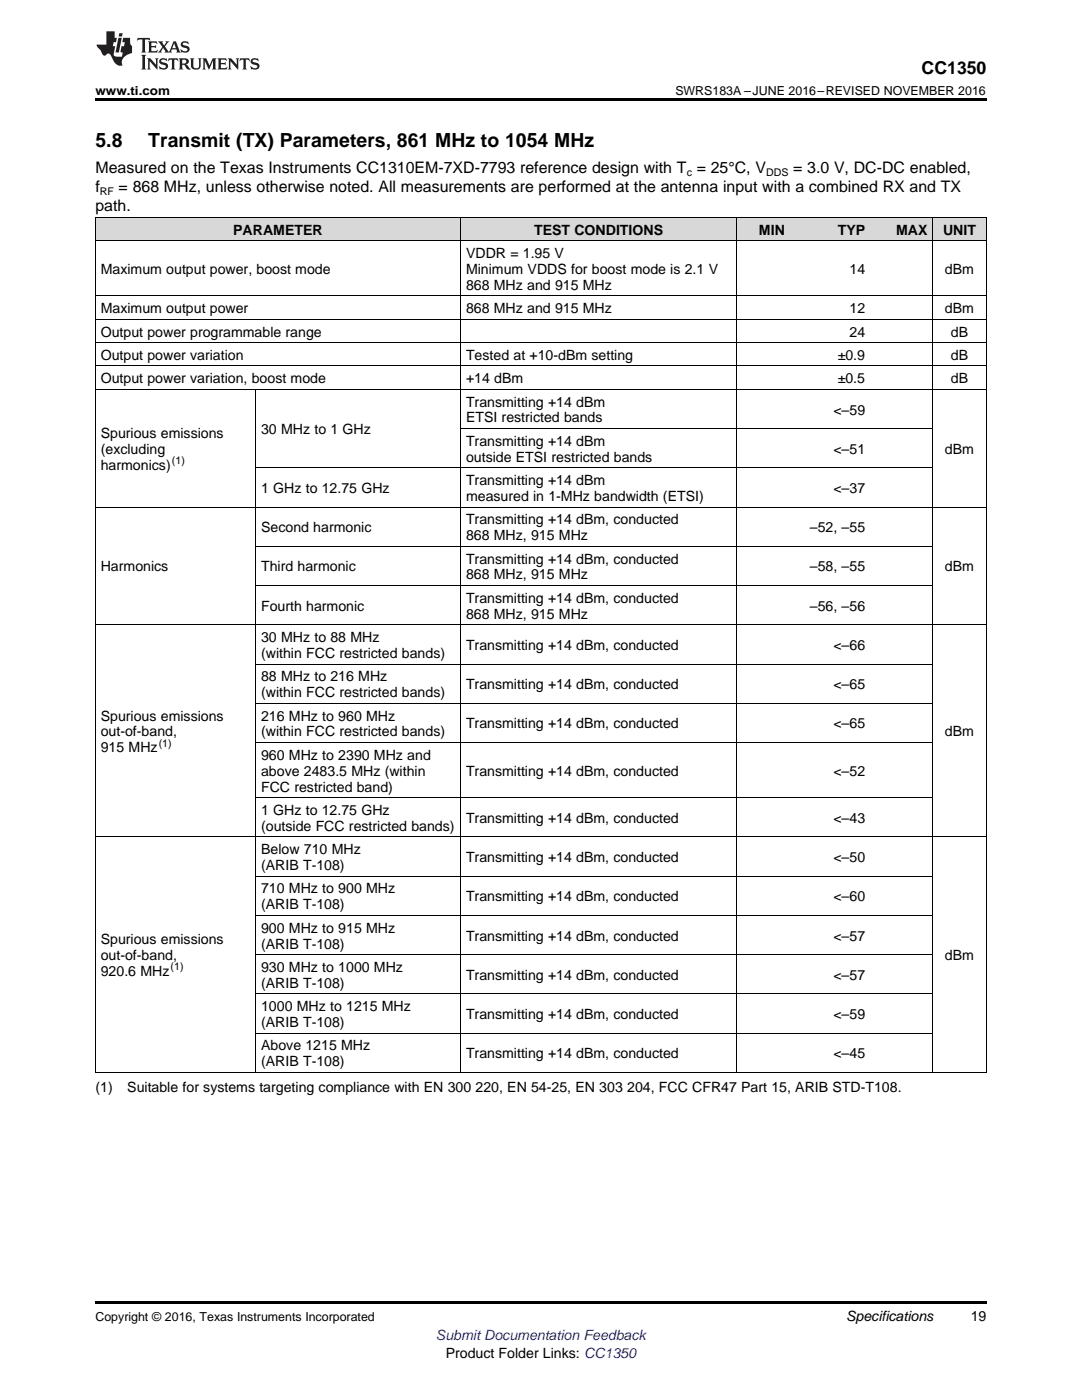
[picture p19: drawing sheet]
<svg xmlns="http://www.w3.org/2000/svg" width="216mm" height="279mm" viewBox="0 0 216 279" stroke-linecap="round" stroke-linejoin="round" font-family="sans-serif">
<defs><g id="words">
<g font-size="3.9">
<text x="19" y="29.3">5.8</text>
<text x="29.6" y="29.3">Transmit (TX) Parameters, 861 MHz to 1054 MHz</text>
</g>
<text font-size="3.5" x="183.9" y="14.8">CC1350</text>
<g font-size="3.2">
<text x="19" y="34.4">Measured on the Texas Instruments CC1310EM-7XD-7793 reference design with T = 25°C, V</text>
<text x="158.3" y="34.4">= 3.0 V, DC-DC enabled,</text>
<text x="19" y="38.3">f</text>
<text x="23.7" y="38.3">= 868 MHz, unless otherwise noted. All measurements are performed at the antenna input with a combined RX and TX</text>
<text x="19" y="42.2">path.</text>
</g>
<g font-size="2.8">
<text x="46.5" y="46.8">PARAMETER</text>
<text x="106.6" y="46.8">TEST CONDITIONS</text>
<text x="151.4" y="46.8">MIN</text>
<text x="167.2" y="46.8">TYP</text>
<text x="178.8" y="46.8">MAX</text>
<text x="188.2" y="46.8">UNIT</text>
<text x="93" y="51.5">VDDR = 1.95 V</text>
<text x="20.1" y="54.7">Maximum output power, boost mode</text>
<text x="93" y="54.7">Minimum VDDS for boost mode is 2.1 V</text>
<text x="93" y="57.9">868 MHz and 915 MHz</text>
<text x="169.5" y="54.7">14</text>
<text x="188.6" y="54.7">dBm</text>
<text x="20.1" y="62.5">Maximum output power</text>
<text x="93" y="62.5">868 MHz and 915 MHz</text>
<text x="169.5" y="62.5">12</text>
<text x="188.6" y="62.5">dBm</text>
<text x="20.1" y="67.2">Output power programmable range</text>
<text x="20.1" y="71.8">Output power variation</text>
<text x="93" y="71.8">Tested at +10-dBm setting</text>
<text x="167.2" y="71.8">±0.9</text>
<text x="169.5" y="67.2">24</text>
<text x="189.8" y="67.2">dB</text>
<text x="189.8" y="71.8">dB</text>
<text x="20.1" y="76.5">Output power variation, boost mode</text>
<text x="93" y="76.5">+14 dBm</text>
<text x="167.2" y="76.5">±0.5</text>
<text x="189.8" y="76.5">dB</text>
<text x="93" y="81.1">Transmitting +14 dBm</text>
<text x="166.3" y="82.7">&lt;–59</text>
<text x="20.1" y="87.4">Spurious emissions</text>
<text x="52.1" y="86.6">30 MHz to 1 GHz</text>
<text x="93" y="84.3">ETSI restricted bands</text>
<text x="93" y="89">Transmitting +14 dBm</text>
<text x="20.1" y="90.6">(excluding</text>
<text x="20.1" y="93.7">harmonics)</text>
<text x="93" y="92.1">outside ETSI restricted bands</text>
<text x="166.3" y="90.6">&lt;–51</text>
<text x="188.6" y="90.6">dBm</text>
<text x="52.1" y="98.4">1 GHz to 12.75 GHz</text>
<text x="93" y="96.8">Transmitting +14 dBm</text>
<text x="93" y="100">measured in 1-MHz bandwidth (ETSI)</text>
<text x="166.3" y="98.4">&lt;–37</text>
<text x="52.1" y="106.2">Second harmonic</text>
<text x="93" y="104.6">Transmitting +14 dBm, conducted</text>
<text x="93" y="107.8">868 MHz, 915 MHz</text>
<text x="161.6" y="106.2">–52, –55</text>
<text x="93" y="112.5">Transmitting +14 dBm, conducted</text>
<text x="20.1" y="114.1">Harmonics</text>
<text x="52.1" y="114.1">Third harmonic</text>
<text x="93" y="115.6">868 MHz, 915 MHz</text>
<text x="161.6" y="114.1">–58, –55</text>
<text x="188.6" y="114.1">dBm</text>
<text x="52.1" y="121.9">Fourth harmonic</text>
<text x="93" y="120.3">Transmitting +14 dBm, conducted</text>
<text x="93" y="123.5">868 MHz, 915 MHz</text>
<text x="161.6" y="121.9">–56, –56</text>
<text x="52.1" y="128.1">30 MHz to 88 MHz</text>
<text x="52.1" y="131.3">(within FCC restricted bands)</text>
<text x="93" y="129.7">Transmitting +14 dBm, conducted</text>
<text x="166.3" y="129.7">&lt;–66</text>
<text x="52.1" y="136">88 MHz to 216 MHz</text>
<text x="93" y="137.5">Transmitting +14 dBm, conducted</text>
<text x="166.3" y="137.5">&lt;–65</text>
<text x="20.1" y="143.8">Spurious emissions</text>
<text x="52.1" y="139.1">(within FCC restricted bands)</text>
<text x="52.1" y="143.8">216 MHz to 960 MHz</text>
<text x="20.1" y="147">out-of-band,</text>
<text x="52.1" y="147">(within FCC restricted bands)</text>
<text x="93" y="145.4">Transmitting +14 dBm, conducted</text>
<text x="166.3" y="145.4">&lt;–65</text>
<text x="188.6" y="147">dBm</text>
<text x="20.1" y="150.1">915 MHz</text>
<text x="52.1" y="151.6">960 MHz to 2390 MHz and</text>
<text x="52.1" y="154.8">above 2483.5 MHz (within</text>
<text x="93" y="154.8">Transmitting +14 dBm, conducted</text>
<text x="166.3" y="154.8">&lt;–52</text>
<text x="52.1" y="158">FCC restricted band)</text>
<text x="52.1" y="162.6">1 GHz to 12.75 GHz</text>
<text x="52.1" y="165.8">(outside FCC restricted bands)</text>
<text x="93" y="164.2">Transmitting +14 dBm, conducted</text>
<text x="166.3" y="164.2">&lt;–43</text>
<text x="52.1" y="170.5">Below 710 MHz</text>
<text x="52.1" y="173.6">(ARIB T-108)</text>
<text x="93" y="172">Transmitting +14 dBm, conducted</text>
<text x="166.3" y="172">&lt;–50</text>
<text x="52.1" y="178.3">710 MHz to 900 MHz</text>
<text x="93" y="179.9">Transmitting +14 dBm, conducted</text>
<text x="166.3" y="179.9">&lt;–60</text>
<text x="52.1" y="181.5">(ARIB T-108)</text>
<text x="20.1" y="188.5">Spurious emissions</text>
<text x="20.1" y="191.6">out-of-band,</text>
<text x="52.1" y="186.1">900 MHz to 915 MHz</text>
<text x="52.1" y="189.3">(ARIB T-108)</text>
<text x="93" y="187.7">Transmitting +14 dBm, conducted</text>
<text x="166.3" y="187.7">&lt;–57</text>
<text x="188.6" y="191.6">dBm</text>
<text x="20.1" y="194.8">920.6 MHz</text>
<text x="52.1" y="194">930 MHz to 1000 MHz</text>
<text x="52.1" y="197.1">(ARIB T-108)</text>
<text x="93" y="195.5">Transmitting +14 dBm, conducted</text>
<text x="166.3" y="195.5">&lt;–57</text>
<text x="52.1" y="201.8">1000 MHz to 1215 MHz</text>
<text x="93" y="203.4">Transmitting +14 dBm, conducted</text>
<text x="166.3" y="203.4">&lt;–59</text>
<text x="52.1" y="205">(ARIB T-108)</text>
<text x="52.1" y="209.6">Above 1215 MHz</text>
<text x="52.1" y="212.8">(ARIB T-108)</text>
<text x="93" y="211.2">Transmitting +14 dBm, conducted</text>
<text x="166.3" y="211.2">&lt;–45</text>
<text x="19" y="217.9">(1)</text>
<text x="25.4" y="217.9">Suitable for systems targeting compliance with EN 300</text>
<text x="94.9" y="217.9">220, EN 54-25, EN 303</text>
<text x="125.1" y="217.9">204, FCC CFR47 Part 15, ARIB STD-T108.</text>
<text x="168.8" y="263.6">Specifications</text>
<text x="193.7" y="263.6">19</text>
<text x="88.9" y="270.9">Product Folder Links: CC1350</text>
</g>
<text font-size="2.8" fill="#00f" x="87" y="267.4">Submit Documentation Feedback</text>
<g font-size="2.5">
<text x="19" y="19">www.ti.com</text>
<text x="134.8" y="19">SWRS183A –JUNE 2016–REVISED NOVEMBER 2016</text>
<text x="19" y="263.6">Copyright © 2016, Texas Instruments Incorporated</text>
</g>
<g font-size="2.1">
<text x="137" y="35.1">c</text>
<text x="152.9" y="35.1">DDS</text>
<text x="19.9" y="38.9">RF</text>
<text x="34.3" y="92.6">(1)</text>
<text x="31.7" y="149">(1)</text>
<text x="34" y="193.7">(1)</text>
</g>
</g></defs>
<g fill="#d8d8d8">
<path d="M19 43.5h32v4.6h-32z"/>
<path d="M51 43.5h40.9v4.6h-40.9z"/>
<path d="M91.9 43.5h55.1v4.6h-55.1z"/>
<path d="M147 43.5h10.7v4.6h-10.7z"/>
<path d="M157.7 43.5h16v4.6h-16z"/>
<path d="M173.7 43.5h12.5v4.6h-12.5z"/>
<path d="M186.2 43.5h10.6v4.6h-10.6z"/>
</g>
<path d="M19 19.5h177.8v.5h-177.8zM19 259.7h177.8v.5h-177.8z" fill="#000"/>
<g fill="none" stroke="#000" stroke-width=".2">
<path d="M19 59.1h177.8M19 48.1h177.8M19 43.4h177.8M19.1 43.5v170.6M91.9 43.5v170.6M147 43.5v170.6M186.1 43.5v170.6M196.8 43.5v170.6M19 77.7h177.8M19 73h177.8M19 68.4h177.8M19 63.7h177.8"/>
<path d="M51 77.8v136.3M51 93.4h135.1M91.9 85.5h94.2M19 101.2h177.8M51 116.9h135.1M51 109h135.1M19 124.7h177.8M51 132.5h135.1M51 159.2h135.1M51 148.2h135.1M51 140.4h135.1M19 167h177.8"/>
<path d="M51 174.9h135.1M51 198.3h135.1M51 190.5h135.1M51 182.7h135.1M19 214h177.8M51 206.2h135.1"/>
</g>
<g fill="#231f20">
<path d="M27.5 7.6l-.1 .5 .4-.2h.6v.1v2.1l-.2 .4h1l-.3-.4v-2.1l.1-.1h.5l.5 .2-.2-.5zM29.5 8.3l.2 .3v1.5l-.2 .4h1.8l.2-.6a1.04 1.04 0 0 1-1.3 .2v-.7h.6l.3 .2v-.6l-.3 .2h-.6v-.6l.8-.1 .4 .3-.2-.5zM31.5 8.3l.9 1.1-.9 1.1h.8l-.2-.2 .5-.7 .4 .7-.2 .2h1.5l-.1-.2 .1-.4h.9l.1 .4-.2 .2h1l-.3-.3-.7-1.9h-.5l-.9 2-.8-1 .9-1h-.8l.1 .3-.3 .5-.4-.6 .2-.2zM34.7 8.6l.4 1h-.7zM36.3 8.4a.63 .63 0 0 0-.2 .7 .63 .63 0 0 0 .6 .4l.6 .2 .1 .2a.75 .75 0 0 1-.7 .4 .75 .75 0 0 1-.6-.5l.1 .7 .1-.1a1.11 1.11 0 0 0 1.5-.6 1.13 1.13 0 0 0-1.2-.8l-.1-.4a1.04 1.04 0 0 1 1.2 .2l-.2-.5-.1 .1-.5-.2zM28.2 10.9l.2 .4v2.2l-.2 .4h1l-.3-.4v-2.2l.3-.4zM29.3 11.6l.3 .4v1.5l-.3 .4h.8l-.2-.4v-1.3l1.5 1.7v-1.9l.2-.4h-.7l.2 .4v.9l-1.1-1.3zM32 11.8a.62 .62 0 0 0-.2 .7 .62 .62 0 0 0 .6 .4l.6 .1 .1 .3a.76 .76 0 0 1-.7 .3 .76 .76 0 0 1-.6-.4l.1 .7 .1-.1a1.11 1.11 0 0 0 1.5-.6 1.13 1.13 0 0 0-1.2-.8l-.1-.4a1.04 1.04 0 0 1 1.2 .2l-.2-.6-.1 .1-.5-.1zM33.7 11.6l-.2 .6a.61 .61 0 0 1 .8-.3v1.6l-.2 .4h.9l-.2-.4v-1.6a.63 .63 0 0 1 .8 .3l-.2-.6zM35.6 11.6l.3 .4v1.5l-.3 .4h1l-.2-.2v-.8l.5 .2a.76 .76 0 0 0 1.2 .7l-1-1a.58 .58 0 0 0 .6-.5 .58 .58 0 0 0-.5-.6zM36.4 11.9h.1a.45 .45 0 0 1 .5 .1 .45 .45 0 0 1 .1 .5l-.7 .2zM37.9 11.6l.2 .2a2.17 2.17 0 0 0 .3 1.9 .99 .99 0 0 0 1.6-.6v-1.1l.2-.4h-.7l.2 .2a1.92 1.92 0 0 1-.2 1.8 .6 .6 0 0 1-.9-.5v-1.1l.2-.4zM40.4 11.6l.2 .4v1.5l-.2 .4h.7l-.2-.4v-1.4l.8 1.8 .8-1.8v1.4l-.2 .4h.9l-.2-.4v-1.5l.2-.4h-.8l-.6 1.5-.6-1.5zM43.4 11.6l.2 .4v1.5l-.2 .4h1.8l.2-.6a1.04 1.04 0 0 1-1.3 .1v-.6h.5l.4 .2v-.6l-.4 .2h-.5v-.7h.8l.3 .3-.1-.6zM45.5 11.6l.2 .4v1.5l-.2 .4h.7l-.2-.4v-1.3l1.5 1.7v-1.9l.2-.4h-.7l.2 .4v.9l-1.1-1.3zM47.9 11.6l-.1 .6a.61 .61 0 0 1 .8-.3v1.6l-.3 .4h1l-.3-.4 .1-1.6a.63 .63 0 0 1 .7 .3l-.1-.6zM50.2 11.8a.62 .62 0 0 0-.2 .7 .62 .62 0 0 0 .6 .4l.6 .1 .2 .3a.76 .76 0 0 1-.8 .3 .76 .76 0 0 1-.6-.4l.1 .7 .2-.1a1.11 1.11 0 0 0 1.5-.6 1.13 1.13 0 0 0-1.3-.8l-.1-.4a1.04 1.04 0 0 1 1.2 .2l-.1-.6-.2 .1-.5-.1z"/>
<path d="M21.2 6.3v2.6h-1.9l.1 .4 .7 .9a.91 .91 0 0 0 1 .8 .56 .56 0 0 1 .5-.3 .56 .56 0 0 1 .5 .3l.4 .8a1.53 1.53 0 0 0 1.9 1.2 1.54 1.54 0 0 1 1-2.1l.9-.3v-1.4a1.52 1.52 0 0 1-.3-1.6h-1.4l-.2 .8h.5l-.2 .8h-.4l-.2 1v.2l.4 .1-.2 .8a1.93 1.93 0 0 1-1.6-.3l.3-1.8h-.5l.2-.8h.4l.2-.8h-.4v-1.3zM23.6 7.6l-.6 2.9h.7l.6-2.9zM23.8 6.6l-.1 .7h.6l.2-.7z"/>
</g>
<use href="#words"/>
</svg>
